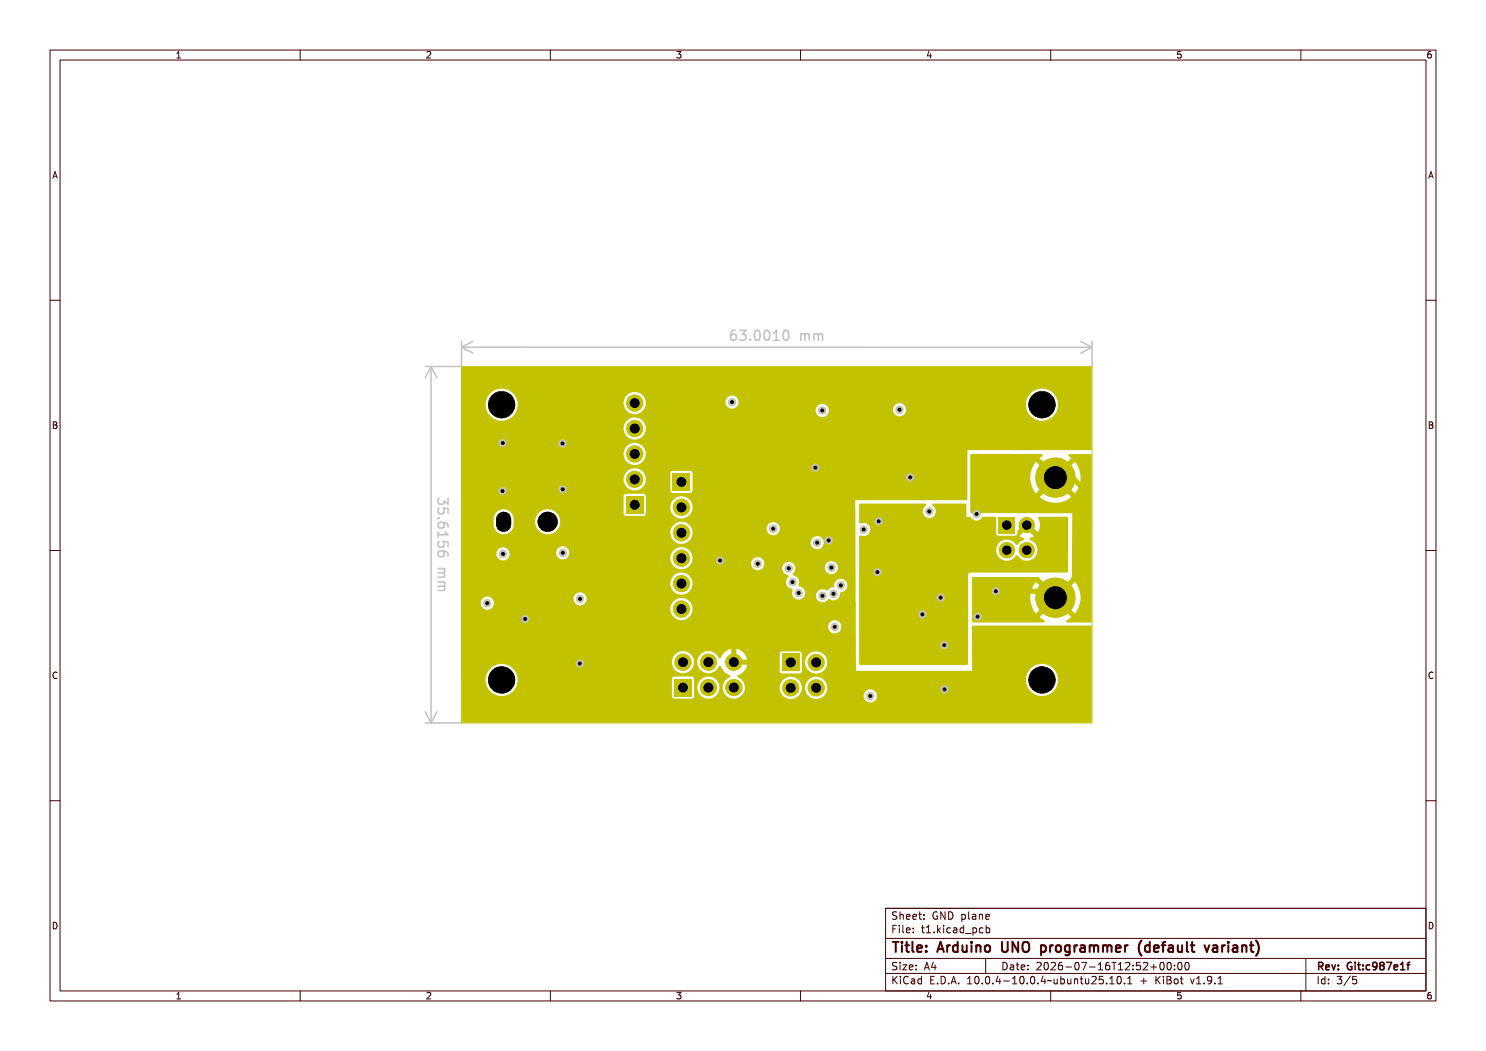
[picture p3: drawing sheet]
<svg xmlns="http://www.w3.org/2000/svg" width="297mm" height="210mm" viewBox="0 0 297 210" stroke-linecap="round" stroke-linejoin="round" font-family="sans-serif">
<defs><g id="words">
<g font-size="2.7" fill="#fff">
<text x="147.2" y="68.1">63.0010 mm</text>
<text x="87.5" y="100.8" transform="rotate(90 87.5 100.8)">35.6156 mm</text>
<text x="178" y="190.3">Title: Arduino UNO programmer (default variant)</text>
</g>
<g font-size="2" fill="#fff">
<text x="178" y="183.8">Sheet: GND plane</text>
<text x="178" y="186.5">File: t1.kicad_pcb</text>
<text x="178" y="193.9">Size: A4</text>
<text x="178" y="196.7">KiCad E.D.A. 10.0.4-10.0.4~ubuntu25.10.1 + KiBot v1.9.1</text>
<text x="200" y="193.9">Date: 2026-07-16T12:52+00:00</text>
<text x="263" y="196.7">Id: 3/5</text>
<text x="263" y="193.9">Rev: Git:c987e1f</text>
</g>
<g font-size="1.7" fill="#fff">
<text x="35" y="11.6">1</text>
<text x="85" y="11.6">2</text>
<text x="135" y="11.6">3</text>
<text x="185" y="11.6">4</text>
<text x="235" y="11.6">5</text>
<text x="285" y="11.6">6</text>
<text x="10.5" y="35.6">A</text>
<text x="285.5" y="35.6">A</text>
<text x="10.5" y="85.6">B</text>
<text x="285.5" y="85.6">B</text>
<text x="10.5" y="135.6">C</text>
<text x="285.5" y="135.6">C</text>
<text x="10.5" y="185.6">D</text>
<text x="285.5" y="185.6">D</text>
<text x="35" y="199.7">1</text>
<text x="85" y="199.7">2</text>
<text x="135" y="199.7">3</text>
<text x="185" y="199.7">4</text>
<text x="235" y="199.7">5</text>
<text x="285" y="199.7">6</text>
</g>
</g></defs>
<g fill="#c2c200">
<circle cx="208.3" cy="135.9" r="2.7"/>
<circle cx="100.3" cy="135.9" r="2.7"/>
<circle cx="100.3" cy="80.9" r="2.7"/>
<circle cx="208.3" cy="80.9" r="2.7"/>
</g>
<path d="M100.7 103.8v1" fill="none" stroke="#c2c200" stroke-width="3"/>
<g fill="#c2c200">
<circle cx="109.5" cy="104.3" r="2"/>
<circle cx="126.9" cy="95.8" r="1.7"/>
<circle cx="126.9" cy="90.7" r="1.7"/>
<circle cx="126.9" cy="85.6" r="1.7"/>
<circle cx="126.9" cy="80.5" r="1.7"/>
<circle cx="163.1" cy="132.4" r="1.7"/>
<circle cx="158" cy="137.4" r="1.7"/>
<circle cx="163.1" cy="137.4" r="1.7"/>
<circle cx="136.5" cy="132.3" r="1.7"/>
<circle cx="141.6" cy="137.4" r="1.7"/>
<circle cx="141.6" cy="132.3" r="1.7"/>
<circle cx="146.7" cy="137.4" r="1.7"/>
<circle cx="146.7" cy="132.3" r="1.7"/>
<circle cx="136.2" cy="101.4" r="1.7"/>
<circle cx="136.2" cy="106.5" r="1.7"/>
<circle cx="136.2" cy="111.5" r="1.7"/>
<circle cx="136.2" cy="116.6" r="1.7"/>
<circle cx="136.2" cy="121.7" r="1.7"/>
<circle cx="201.2" cy="109.9" r="1.6"/>
<circle cx="205.2" cy="109.9" r="1.6"/>
<circle cx="205.2" cy="104.9" r="1.6"/>
<circle cx="210.9" cy="95.4" r="4"/>
<circle cx="210.9" cy="119.4" r="4"/>
<circle cx="173.9" cy="139.1" r=".8"/>
<circle cx="163.3" cy="108.4" r=".8"/>
<circle cx="146.3" cy="80.3" r=".8"/>
<circle cx="172.6" cy="105.8" r=".8"/>
<circle cx="115.9" cy="119.7" r=".8"/>
<circle cx="112.5" cy="110.5" r=".8"/>
<circle cx="97.4" cy="120.5" r=".8"/>
<circle cx="100.5" cy="110.7" r=".8"/>
<circle cx="163" cy="93.5" r=".8"/>
<circle cx="100.5" cy="88.5" r=".8"/>
<circle cx="112.5" cy="97.8" r=".8"/>
<circle cx="188.8" cy="137.7" r=".8"/>
<circle cx="165.6" cy="108" r=".8"/>
<circle cx="181.9" cy="95.4" r=".8"/>
<circle cx="105" cy="123.7" r=".8"/>
<circle cx="115.9" cy="132.6" r=".8"/>
<circle cx="112.4" cy="88.6" r=".8"/>
<circle cx="143.9" cy="112" r=".8"/>
<circle cx="100.4" cy="98.1" r=".8"/>
<circle cx="179.8" cy="81.9" r=".8"/>
<circle cx="164.3" cy="82" r=".8"/>
<circle cx="175.6" cy="104.2" r=".8"/>
<circle cx="188" cy="119.4" r=".8"/>
<circle cx="175.4" cy="114.3" r=".8"/>
<circle cx="188.7" cy="128.9" r=".8"/>
<circle cx="184.4" cy="122.8" r=".8"/>
<circle cx="185.7" cy="102.2" r=".8"/>
<circle cx="195.2" cy="102.7" r=".8"/>
<circle cx="199" cy="118.1" r=".8"/>
<circle cx="195.4" cy="123.2" r=".8"/>
<circle cx="164.4" cy="119.1" r=".8"/>
<circle cx="166.8" cy="125.3" r=".8"/>
<circle cx="166.6" cy="118.6" r=".8"/>
<circle cx="168.1" cy="117" r=".8"/>
<circle cx="151.4" cy="112.6" r=".8"/>
<circle cx="154.5" cy="105.6" r=".8"/>
<circle cx="157.6" cy="113.6" r=".8"/>
<circle cx="158.4" cy="116.3" r=".8"/>
<circle cx="159.6" cy="118.5" r=".8"/>
<circle cx="166.2" cy="113.4" r=".8"/>
</g>
<g fill="#c2c200">
<path d="M125.2 99.2h3.4v3.4h-3.4z" fill-rule="evenodd"/>
<path d="M156.3 130.7h3.4v3.4h-3.4z" fill-rule="evenodd"/>
<path d="M134.8 135.7h3.4v3.4h-3.4z" fill-rule="evenodd"/>
<path d="M134.5 94.6h3.4v3.4h-3.4z" fill-rule="evenodd"/>
<path d="M199.6 103.3h3.2v3.2h-3.2z" fill-rule="evenodd"/>
</g>
<path d="M175.4 114.3h7.5l5.8 5.8v8.8M175.6 104.2v8.6l1.6 1.5M195.2 102.7l2.4-2.4h8.5l4.8-4.9h3.4l2.3 2.3v16.1l-5.7 5.6-1.2-1.3h-10.7v1.5l-3.6 3.6M205.2 104.9l3.2 3.2v3.7l-1.9 2h-12.8l-5.6 5.6h-.4l-3.3 3.4" fill="none" stroke="#c2c200" stroke-width="1"/>
<g fill="#c2c200">
<path d="M171.8 100.7l13.1-.1 .2 .3a1.34 1.34 0 0 0-.3 2.2 1.34 1.34 0 0 0 2.2-.5 1.66 1.66 0 0 0-.6-1.6l-.1-.2 .3-.2h6.4l.1 .3v2.4h.8a1.51 1.51 0 0 0 2.6 0l2.5 .1 .1 3.2 .3 .4h3.6a.69 .69 0 0 0 .3-.8l.9-.9 .6 .5v.3l-1 1 .7 .3a.26 .26 0 0 1 .2 .3 .26 .26 0 0 1-.2 .2l-.6 .4-.5 .6h-.3a2.13 2.13 0 0 0-3.2-.7 2.13 2.13 0 0 0-.1 3.3 2.13 2.13 0 0 0 3.3-.5h.2a2.15 2.15 0 0 0 3.6 .2 2.15 2.15 0 0 0-1.1-3.4v-.3l.9-.4-1.1-1.1 .5-.6h.3l1 1a3 3 0 0 0 .1-3l.2-.1 5.7 .1v10.8l-.2 .2h-19.7v18.2l-.2 .3-21.5-.1-.1-25.6a.31 .31 0 0 1 .2-.2 .31 .31 0 0 1 .3 .1 1.32 1.32 0 0 0 1.7-1.4 1.32 1.32 0 0 0-1.9-1.1l-.3-.2z" fill-rule="evenodd"/>
<path d="M92.4 73.4l125.5-.1 .3 .3-.1 16.3h-24.8v9.8l-.2 .2-22.2 .1 .2 34h23.2v-8.7l.2-.3h23.5l.2 .3-.1 19-125.6 .1-.1-.3-.1-8.5h4.8v.5a3.2 3.2 0 0 0 3.4 3 3.2 3.2 0 0 0 3-3.5h30.8v3.5l.1 .4 .4 .1h3.6l.3-.5v-1.9h.7v.4a2.22 2.22 0 0 0 3.3 1.7 2.22 2.22 0 0 0 0-3.8 2.22 2.22 0 0 0-3.3 1.7h-.7v-1.7l-.4-.3h-3.5l-.4 .1-.1 .3h-30.8a3.2 3.2 0 0 0-3.2-2.9 3.2 3.2 0 0 0-3.2 2.9h-4.8v-3.5h42v.4a2.22 2.22 0 0 0 2.4 2 2.22 2.22 0 0 0 2-2.4h.7v.4a2.23 2.23 0 0 0 1.9 2 2.23 2.23 0 0 0 2.4-1.4h.4a3.2 3.2 0 0 0 1.8 1.9v.3a2.22 2.22 0 0 0-.5 3.9 2.22 2.22 0 0 0 3.5-1.9h6.9v.3a2.22 2.22 0 0 0 2.4 2.1 2.22 2.22 0 0 0 2.1-2.4h.6v.3a2.21 2.21 0 0 0 1.5 1.9 2.21 2.21 0 0 0 2.4-.6h7.8v.3a1.32 1.32 0 0 0 2 1 1.32 1.32 0 0 0 0-2.2 1.32 1.32 0 0 0-2 .9h-7.8a2.21 2.21 0 0 0-.4-3.3h40.7v.5a3.2 3.2 0 0 0 4.8 2.5 3.2 3.2 0 0 0 0-5.5 3.2 3.2 0 0 0-4.8 2.5h-40.8a2.21 2.21 0 0 0-3.4 1.7h-.6l-.1-.4a2.22 2.22 0 0 0-2.3-1.7 2.22 2.22 0 0 0-2.1 2.1l-6.9-.1a3.1 3.1 0 0 0-1.5-2l.1-.3a2.76 2.76 0 0 0 1.8-2.1h-1.4l-.2-.1v-.8l1.6-.1-.5-1.2h7v3.5l.2 .3 .3 .2h3.5l.3-.2 .2-.3v-1.9h.6a2.23 2.23 0 0 0 3.1 2.3 2.23 2.23 0 0 0 .6-3.8 2.23 2.23 0 0 0-3.7 1.3v.2h-.6l-.1-1.7-.4-.3h-3.5l-.3 .1-.2 .3h-7l-.7-.6-.9-.4-.1 1.6-.8 .1-.1-.2v-1.5a3.1 3.1 0 0 0-2.2 2l-.3-.1a2.24 2.24 0 0 0-2.4-1.4 2.24 2.24 0 0 0-1.9 2h-.7v-.3a2.22 2.22 0 0 0-2.4-1.7 2.22 2.22 0 0 0-2 2h-42v-7h73.2v.3a1.32 1.32 0 0 0 2 1 1.32 1.32 0 0 0 0-2.3 1.32 1.32 0 0 0-2 1h-73.2v-4.7h3.8v.3a1.31 1.31 0 0 0 2.1 .8h35.8v.4a2.22 2.22 0 0 0 3.4 1.7 2.22 2.22 0 0 0 0-3.8 2.22 2.22 0 0 0-3.4 1.7h-35.8l.2-.1a1.33 1.33 0 0 0-.2-1.9h16.4v.3a1.32 1.32 0 0 0 2 1 1.32 1.32 0 0 0 0-2.3 1.32 1.32 0 0 0-2 1h-16.4l-.2-.1a1.32 1.32 0 0 0-1.9 1h-3.8v-4h41.7a2.22 2.22 0 0 0 3 2.3 2.22 2.22 0 0 0 .6-3.8 2.22 2.22 0 0 0-3.6 1.2v.3h-41.7v-5.9h6.9v.3a1.31 1.31 0 0 0 1.6 1.2 1.31 1.31 0 0 0 1-1.7h9.4v.3a1.31 1.31 0 0 0 .9 1.1 1.31 1.31 0 0 0 1.3-.3h20.6v.3a2.21 2.21 0 0 0 1.8 2 2.21 2.21 0 0 0 2.4-1.2h11.9v.3a1.31 1.31 0 0 0 1 1.1 1.31 1.31 0 0 0 1.4-.5h3.8v.3a1.59 1.59 0 0 0 1.3 1.3v.3a1.35 1.35 0 0 0-.5 1.4 1.35 1.35 0 0 0 1.2 .9l.1 .3a1.32 1.32 0 0 0 .7 1.8 1.32 1.32 0 0 0 1.8-.8h2.2v.3a1.39 1.39 0 0 0 1.1 1.2 1.39 1.39 0 0 0 1.5-.7 1.4 1.4 0 0 0 1.5 .1 1.4 1.4 0 0 0 .7-1.3l.1-.2a1.34 1.34 0 0 0 1.4-1.3 1.34 1.34 0 0 0-1.4-1.3 1.34 1.34 0 0 0-1.3 1.5l-.7 .3-.7 .5a1.42 1.42 0 0 0-2.2 .9h-2.2a1.58 1.58 0 0 0-1.3-1.8v-.2a1.5 1.5 0 0 0-1.2-2v-.3a1.32 1.32 0 0 0 .5-1.3h6v.2a1.32 1.32 0 0 0 2 1 1.32 1.32 0 0 0 0-2.2 1.32 1.32 0 0 0-2 1h-6a1.31 1.31 0 0 0-1.4-1 1.31 1.31 0 0 0-1.2 1.1h-3.8l.1-.1a1.32 1.32 0 0 0-.8-1.9 1.32 1.32 0 0 0-1.7 1.1h-11.9v-.1a2.22 2.22 0 0 0-1.5-3 2.22 2.22 0 0 0-2.7 2l-20.5-.1a1.32 1.32 0 0 0-.5-2 1.32 1.32 0 0 0-1.8 1h-9.4a1.32 1.32 0 0 0-1.4-.9 1.32 1.32 0 0 0-1.2 1.1h-6.9v-6.9h6.4v1.4a2.06 2.06 0 0 0 2.5 1.7 2.06 2.06 0 0 0 1.5-2.6h4.3v.4a2.5 2.5 0 0 0 3.9 1.8h23.1v.3a2.21 2.21 0 0 0 3.4 1.7h24.6v.3a1.32 1.32 0 0 0 2 1 1.32 1.32 0 0 0 0-2.3 1.32 1.32 0 0 0-2 1h-24.6l.2-.2a2.2 2.2 0 0 0 .6-2.6h15v.3a1.32 1.32 0 0 0 2 1 1.32 1.32 0 0 0 0-2.3 1.32 1.32 0 0 0-2 1h-15l-.1-.2a2.22 2.22 0 0 0-2.4-1 2.22 2.22 0 0 0-1.7 2h-23.1l.2-.1a2.51 2.51 0 0 0-.5-4.2 2.51 2.51 0 0 0-3.6 2.1h-4.3v-.5a2.01 2.01 0 0 0-2-1.8 2.01 2.01 0 0 0-2 1.8h-6.4v-4.5h32.4v3.5l.1 .3 .3 .2 3.7-.1 .3-.4v-1.4h4.9v.4a2.22 2.22 0 0 0 3.4 1.7 2.22 2.22 0 0 0 0-3.8 2.22 2.22 0 0 0-3.4 1.7h-4.9v-2.1l-.2-.3-.3-.1h-3.5l-.3 .1-.1 .3h-32.4v-3.5h32.4a2.21 2.21 0 0 0 2.7 2.3 2.21 2.21 0 0 0 1.3-3.4h5.3v3.5l.1 .4 .3 .1h3.5l.5-.3v-3.7l-.3-.4h-3.7l-.3 .1-.1 .3h-5.3l-.2-.2a2.22 2.22 0 0 0-2.3-.6 2.22 2.22 0 0 0-1.5 1.9h-32.4v-5.1h32.4v.4a2.22 2.22 0 0 0 3.3 1.7 2.22 2.22 0 0 0 0-3.8 2.22 2.22 0 0 0-3.3 1.7h-32.4v-5h32.4v.3a2.22 2.22 0 0 0 3.3 1.7 2.22 2.22 0 0 0 0-3.8 2.22 2.22 0 0 0-3.3 1.8h-32.4v-4.9h4.8v.5a3.2 3.2 0 0 0 3.5 3 3.2 3.2 0 0 0 2.8-3.7h21.3v.3a2.21 2.21 0 0 0 1.5 2 2.21 2.21 0 0 0 2.4-.8h34.4v.3a1.31 1.31 0 0 0 1.5 1.1 1.31 1.31 0 0 0 1.1-1.6h12.9v.3a1.32 1.32 0 0 0 2.1 .9 1.32 1.32 0 0 0-.4-2.3h24.9v.5a3.2 3.2 0 0 0 .7 1.8 3.2 3.2 0 0 0 5.1-.2 3.2 3.2 0 0 0-1.6-4.9 3.2 3.2 0 0 0-4.2 2.8h-24.9a1.32 1.32 0 0 0-1.7 1.1h-12.9v-.1a1.31 1.31 0 0 0-1.4-.9 1.31 1.31 0 0 0-1.2 1.2h-34.4l.4-.8v-.9h16a1.32 1.32 0 0 0 1.8 1.5 1.32 1.32 0 0 0 .4-2.3 1.32 1.32 0 0 0-2.2 .7v.1h-16a2.21 2.21 0 0 0-2.2-1.9 2.21 2.21 0 0 0-2.1 2.1h-21.3v-.3a3.2 3.2 0 0 0-3.4-2.4 3.2 3.2 0 0 0-2.9 2.9h-4.8z" fill-rule="evenodd"/>
<path d="M194.3 115.4l.2-.1h13l2.2 2.2-.7 .7-1.9-1.9a5 5 0 0 0 0 6.3l1.9-1.9 .7 .7-1.9 1.9 1 .7v.3l-.2 .1-14.2-.1-.1-.2z" fill-rule="evenodd"/>
<path d="M194 90.8l.2-.1h14l.2 .3-.6 .5 1.9 2-.7 .7-1.9-1.9a5 5 0 0 0 0 6.3l1.9-1.9 .7 .7-1.9 1.9a5 5 0 0 0 6.3 0l-1.9-1.9 .7-.7 1.9 1.9a5 5 0 0 0 0-6.3l-1.9 1.9-.7-.7 1.9-2-.6-.4 .2-.4h4.3l.2 .2v33.4l-.2 .1-4.8-.1-.1-.3 1-.7-1.9-1.9 .7-.7 1.9 1.9a5 5 0 0 0 0-6.3l-1.9 1.9-.7-.7 2-2.2 .1-12.7-20.3-.1-.1-.2z" fill-rule="evenodd"/>
</g>
<g fill="#000">
<circle cx="100.3" cy="80.9" r="2.7"/>
<circle cx="100.4" cy="98.1" r=".4"/>
<circle cx="100.5" cy="88.5" r=".4"/>
<circle cx="112.4" cy="88.6" r=".4"/>
<circle cx="112.5" cy="97.8" r=".4"/>
<circle cx="126.9" cy="90.7" r="1"/>
<circle cx="126.9" cy="80.5" r="1"/>
<circle cx="126.9" cy="95.8" r="1"/>
<circle cx="126.9" cy="85.6" r="1"/>
<circle cx="136.2" cy="96.3" r="1"/>
<circle cx="146.3" cy="80.3" r=".4"/>
<circle cx="163" cy="93.5" r=".4"/>
<circle cx="164.3" cy="82" r=".4"/>
<circle cx="179.8" cy="81.9" r=".4"/>
<circle cx="181.9" cy="95.4" r=".4"/>
<circle cx="208.3" cy="80.9" r="2.7"/>
<circle cx="210.9" cy="95.4" r="2.3"/>
<circle cx="100.5" cy="110.7" r=".4"/>
<circle cx="109.5" cy="104.3" r="2"/>
<circle cx="112.5" cy="110.5" r=".4"/>
<circle cx="115.9" cy="119.7" r=".4"/>
<circle cx="126.9" cy="100.9" r="1"/>
<circle cx="136.2" cy="111.5" r="1"/>
<circle cx="136.2" cy="101.4" r="1"/>
<circle cx="136.2" cy="116.6" r="1"/>
<circle cx="136.2" cy="106.5" r="1"/>
<circle cx="143.9" cy="112" r=".4"/>
<circle cx="151.4" cy="112.6" r=".4"/>
<circle cx="154.5" cy="105.6" r=".4"/>
<circle cx="157.6" cy="113.6" r=".4"/>
<circle cx="158.4" cy="116.3" r=".4"/>
<circle cx="159.6" cy="118.5" r=".4"/>
<circle cx="163.3" cy="108.4" r=".4"/>
<circle cx="164.4" cy="119.1" r=".4"/>
<circle cx="165.6" cy="108" r=".4"/>
<circle cx="166.2" cy="113.4" r=".4"/>
<circle cx="166.6" cy="118.6" r=".4"/>
<circle cx="168.1" cy="117" r=".4"/>
<circle cx="172.6" cy="105.8" r=".4"/>
<circle cx="175.4" cy="114.3" r=".4"/>
<circle cx="175.6" cy="104.2" r=".4"/>
<circle cx="185.7" cy="102.2" r=".4"/>
<circle cx="188" cy="119.4" r=".4"/>
<circle cx="195.2" cy="102.7" r=".4"/>
<circle cx="199" cy="118.1" r=".4"/>
<circle cx="201.2" cy="104.9" r=".95"/>
<circle cx="201.2" cy="109.9" r=".95"/>
<circle cx="205.2" cy="104.9" r=".95"/>
<circle cx="205.2" cy="109.9" r=".95"/>
<circle cx="210.9" cy="119.4" r="2.3"/>
<circle cx="97.4" cy="120.5" r=".4"/>
<circle cx="100.3" cy="135.9" r="2.7"/>
<circle cx="105" cy="123.7" r=".4"/>
<circle cx="115.9" cy="132.6" r=".4"/>
<circle cx="136.2" cy="121.7" r="1"/>
<circle cx="136.5" cy="137.4" r="1"/>
<circle cx="136.5" cy="132.3" r="1"/>
<circle cx="141.6" cy="137.4" r="1"/>
<circle cx="141.6" cy="132.3" r="1"/>
<circle cx="146.7" cy="137.4" r="1"/>
<circle cx="146.7" cy="132.3" r="1"/>
<circle cx="158" cy="132.4" r="1"/>
<circle cx="158" cy="137.4" r="1"/>
<circle cx="163.1" cy="132.4" r="1"/>
<circle cx="163.1" cy="137.4" r="1"/>
<circle cx="166.8" cy="125.3" r=".4"/>
<circle cx="173.9" cy="139.1" r=".4"/>
<circle cx="184.4" cy="122.8" r=".4"/>
<circle cx="188.7" cy="128.9" r=".4"/>
<circle cx="188.8" cy="137.7" r=".4"/>
<circle cx="195.4" cy="123.2" r=".4"/>
<circle cx="208.3" cy="135.9" r="2.7"/>
</g>
<path d="M100.7 103.8v1" fill="none" stroke="#000" stroke-width="3"/>
<g fill="#c2c200">
<circle cx="208.3" cy="135.9" r="2.7"/>
<circle cx="100.3" cy="135.9" r="2.7"/>
<circle cx="100.3" cy="80.9" r="2.7"/>
<circle cx="208.3" cy="80.9" r="2.7"/>
</g>
<path d="M100.7 103.8v1" fill="none" stroke="#c2c200" stroke-width="3"/>
<g fill="#c2c200">
<circle cx="109.5" cy="104.3" r="2"/>
<circle cx="126.9" cy="95.8" r="1.7"/>
<circle cx="126.9" cy="90.7" r="1.7"/>
<circle cx="126.9" cy="85.6" r="1.7"/>
<circle cx="126.9" cy="80.5" r="1.7"/>
<circle cx="163.1" cy="132.4" r="1.7"/>
<circle cx="158" cy="137.4" r="1.7"/>
<circle cx="163.1" cy="137.4" r="1.7"/>
<circle cx="136.5" cy="132.3" r="1.7"/>
<circle cx="141.6" cy="137.4" r="1.7"/>
<circle cx="141.6" cy="132.3" r="1.7"/>
<circle cx="146.7" cy="137.4" r="1.7"/>
<circle cx="146.7" cy="132.3" r="1.7"/>
<circle cx="136.2" cy="101.4" r="1.7"/>
<circle cx="136.2" cy="106.5" r="1.7"/>
<circle cx="136.2" cy="111.5" r="1.7"/>
<circle cx="136.2" cy="116.6" r="1.7"/>
<circle cx="136.2" cy="121.7" r="1.7"/>
<circle cx="201.2" cy="109.9" r="1.6"/>
<circle cx="205.2" cy="109.9" r="1.6"/>
<circle cx="205.2" cy="104.9" r="1.6"/>
<circle cx="210.9" cy="95.4" r="4"/>
<circle cx="210.9" cy="119.4" r="4"/>
</g>
<g fill="#c2c200">
<path d="M125.2 99.2h3.4v3.4h-3.4z" fill-rule="evenodd"/>
<path d="M156.3 130.7h3.4v3.4h-3.4z" fill-rule="evenodd"/>
<path d="M134.8 135.7h3.4v3.4h-3.4z" fill-rule="evenodd"/>
<path d="M134.5 94.6h3.4v3.4h-3.4z" fill-rule="evenodd"/>
<path d="M199.6 103.3h3.2v3.2h-3.2z" fill-rule="evenodd"/>
</g>
<g fill="#000">
<circle cx="100.3" cy="80.9" r="2.7"/>
<circle cx="126.9" cy="90.7" r="1"/>
<circle cx="126.9" cy="80.5" r="1"/>
<circle cx="126.9" cy="95.8" r="1"/>
<circle cx="126.9" cy="85.6" r="1"/>
<circle cx="136.2" cy="96.3" r="1"/>
<circle cx="208.3" cy="80.9" r="2.7"/>
<circle cx="210.9" cy="95.4" r="2.3"/>
<circle cx="109.5" cy="104.3" r="2"/>
<circle cx="126.9" cy="100.9" r="1"/>
<circle cx="136.2" cy="111.5" r="1"/>
<circle cx="136.2" cy="101.4" r="1"/>
<circle cx="136.2" cy="116.6" r="1"/>
<circle cx="136.2" cy="106.5" r="1"/>
<circle cx="201.2" cy="104.9" r=".95"/>
<circle cx="201.2" cy="109.9" r=".95"/>
<circle cx="205.2" cy="104.9" r=".95"/>
<circle cx="205.2" cy="109.9" r=".95"/>
<circle cx="210.9" cy="119.4" r="2.3"/>
<circle cx="100.3" cy="135.9" r="2.7"/>
<circle cx="136.2" cy="121.7" r="1"/>
<circle cx="136.5" cy="137.4" r="1"/>
<circle cx="136.5" cy="132.3" r="1"/>
<circle cx="141.6" cy="137.4" r="1"/>
<circle cx="141.6" cy="132.3" r="1"/>
<circle cx="146.7" cy="137.4" r="1"/>
<circle cx="146.7" cy="132.3" r="1"/>
<circle cx="158" cy="132.4" r="1"/>
<circle cx="158" cy="137.4" r="1"/>
<circle cx="163.1" cy="132.4" r="1"/>
<circle cx="163.1" cy="137.4" r="1"/>
<circle cx="208.3" cy="135.9" r="2.7"/>
</g>
<path d="M100.7 103.8v1" fill="none" stroke="#000" stroke-width="3"/>
<g fill="#c2c2c2">
<circle cx="173.9" cy="139.1" r=".8"/>
<circle cx="163.3" cy="108.4" r=".8"/>
<circle cx="146.3" cy="80.3" r=".8"/>
<circle cx="172.6" cy="105.8" r=".8"/>
<circle cx="115.9" cy="119.7" r=".8"/>
<circle cx="112.5" cy="110.5" r=".8"/>
<circle cx="97.4" cy="120.5" r=".8"/>
<circle cx="100.5" cy="110.7" r=".8"/>
<circle cx="163" cy="93.5" r=".8"/>
<circle cx="100.5" cy="88.5" r=".8"/>
<circle cx="112.5" cy="97.8" r=".8"/>
<circle cx="188.8" cy="137.7" r=".8"/>
<circle cx="165.6" cy="108" r=".8"/>
<circle cx="181.9" cy="95.4" r=".8"/>
<circle cx="105" cy="123.7" r=".8"/>
<circle cx="115.9" cy="132.6" r=".8"/>
<circle cx="112.4" cy="88.6" r=".8"/>
<circle cx="143.9" cy="112" r=".8"/>
<circle cx="100.4" cy="98.1" r=".8"/>
<circle cx="179.8" cy="81.9" r=".8"/>
<circle cx="164.3" cy="82" r=".8"/>
<circle cx="175.6" cy="104.2" r=".8"/>
<circle cx="188" cy="119.4" r=".8"/>
<circle cx="175.4" cy="114.3" r=".8"/>
<circle cx="188.7" cy="128.9" r=".8"/>
<circle cx="184.4" cy="122.8" r=".8"/>
<circle cx="185.7" cy="102.2" r=".8"/>
<circle cx="195.2" cy="102.7" r=".8"/>
<circle cx="199" cy="118.1" r=".8"/>
<circle cx="195.4" cy="123.2" r=".8"/>
<circle cx="164.4" cy="119.1" r=".8"/>
<circle cx="166.8" cy="125.3" r=".8"/>
<circle cx="166.6" cy="118.6" r=".8"/>
<circle cx="168.1" cy="117" r=".8"/>
<circle cx="151.4" cy="112.6" r=".8"/>
<circle cx="154.5" cy="105.6" r=".8"/>
<circle cx="157.6" cy="113.6" r=".8"/>
<circle cx="158.4" cy="116.3" r=".8"/>
<circle cx="159.6" cy="118.5" r=".8"/>
<circle cx="166.2" cy="113.4" r=".8"/>
</g>
<g fill="#000">
<circle cx="100.4" cy="98.1" r=".4"/>
<circle cx="100.5" cy="88.5" r=".4"/>
<circle cx="112.4" cy="88.6" r=".4"/>
<circle cx="112.5" cy="97.8" r=".4"/>
<circle cx="146.3" cy="80.3" r=".4"/>
<circle cx="163" cy="93.5" r=".4"/>
<circle cx="164.3" cy="82" r=".4"/>
<circle cx="179.8" cy="81.9" r=".4"/>
<circle cx="181.9" cy="95.4" r=".4"/>
<circle cx="100.5" cy="110.7" r=".4"/>
<circle cx="112.5" cy="110.5" r=".4"/>
<circle cx="115.9" cy="119.7" r=".4"/>
<circle cx="143.9" cy="112" r=".4"/>
<circle cx="151.4" cy="112.6" r=".4"/>
<circle cx="154.5" cy="105.6" r=".4"/>
<circle cx="157.6" cy="113.6" r=".4"/>
<circle cx="158.4" cy="116.3" r=".4"/>
<circle cx="159.6" cy="118.5" r=".4"/>
<circle cx="163.3" cy="108.4" r=".4"/>
<circle cx="164.4" cy="119.1" r=".4"/>
<circle cx="165.6" cy="108" r=".4"/>
<circle cx="166.2" cy="113.4" r=".4"/>
<circle cx="166.6" cy="118.6" r=".4"/>
<circle cx="168.1" cy="117" r=".4"/>
<circle cx="172.6" cy="105.8" r=".4"/>
<circle cx="175.4" cy="114.3" r=".4"/>
<circle cx="175.6" cy="104.2" r=".4"/>
<circle cx="185.7" cy="102.2" r=".4"/>
<circle cx="188" cy="119.4" r=".4"/>
<circle cx="195.2" cy="102.7" r=".4"/>
<circle cx="199" cy="118.1" r=".4"/>
<circle cx="97.4" cy="120.5" r=".4"/>
<circle cx="105" cy="123.7" r=".4"/>
<circle cx="115.9" cy="132.6" r=".4"/>
<circle cx="166.8" cy="125.3" r=".4"/>
<circle cx="173.9" cy="139.1" r=".4"/>
<circle cx="184.4" cy="122.8" r=".4"/>
<circle cx="188.7" cy="128.9" r=".4"/>
<circle cx="188.8" cy="137.7" r=".4"/>
<circle cx="195.4" cy="123.2" r=".4"/>
</g>
<g fill="none" stroke="#c2c2c2" stroke-width=".3">
<path d="M86.2 73.2v71.3M86.2 73.2l1.1 2.3M86.2 73.2l-1.2 2.3M92.3 68.2v5h-7.3M92.3 69.4h126M92.3 69.4l2.2 1.1M94.5 68.2l-2.2 1.2M147 66a.79 .79 0 0 0-1 .9v.7l.2 .3 .6 .1 .3-.2 .1-.7-.2-.2-.6-.1-.4 .3M147.8 66h1.3l-.7 .8a.54 .54 0 0 1 .7 .3v.5l-.2 .3-.8 .1-.3-.2M149.9 67.8v.2M151 66.2l.5-.2a1.25 1.25 0 0 1 0 2h-.2a1.21 1.21 0 0 1-.3-1.8zM152.9 66.2a.48 .48 0 0 1 .5-.2 .48 .48 0 0 1 .3 .4 1.03 1.03 0 0 1-.5 1.6 1.22 1.22 0 0 1-.3-1.8z"/>
<path d="M154.6 68h1.1M154.6 66.6l.6-.6v2M156.7 66.2l.5-.2a1.25 1.25 0 0 1 0 2h-.2a1.22 1.22 0 0 1-.3-1.8zM160 66.7v1.3M160 66.9a.5 .5 0 0 1 .9 .1M160.9 67l.3-.3 .4 .1 .1 1.2M160.9 67v1M162.7 66.9a.5 .5 0 0 1 .8 .1M162.7 66.7v1.3M163.5 67l.3-.3 .5 .1 .1 1.2M163.5 67v1M216 68.2l2.3 1.2"/>
<path d="M218.3 68.2v5.1M218.3 69.4l-2.3 1.2M87.7 99.5l-.1 .3v.8l.3 .2h.5a.54 .54 0 0 0 .4-.7l.8 .7v-1.3M87.6 106.3v1.1M87.6 103.5h.1M87.6 113.6h1.3M87.6 114.5h1M87.6 116.3h1.3M87.6 117.1h1M87.7 101.5l-.1 .3v.5l.1 .3 .7 .1 .3-.2 .1-.7-.2-.3 1 .1v1M87.7 108.2l-.1 .3v.4l.1 .3 .7 .1 .3-.2 .1-.6-.2-.3 1 .1v.9M88.4 104.4l.4 .4-.1 .5-.3 .2h-.5l-.3-.2v-.5l.1-.3a1.32 1.32 0 0 1 1.9 .4v.4"/>
<path d="M88.4 110.1l.4 .4v.3l-.4 .4h-.5l-.3-.2v-.5l.1-.3a1.32 1.32 0 0 1 1.9 .5v.3M88.6 114.5l.3 .3-.1 .4-1.2 .1M88.6 117.1l.3 .3-.1 .5-1.2 .1M88.7 113.6a.5 .5 0 0 1-.1 .9M88.7 116.3a.5 .5 0 0 1-.1 .8M89 106.3l.6 .5h-2M85 144.5h7.3M85 142.2l1.2 2.3M87.3 142.2l-1.1 2.3"/>
</g>
<path d="M92.3 73.3h126v71.2h-126z" fill="none" stroke="#c2c200" stroke-width=".2"/>
<g fill="none" stroke="#480000" stroke-width=".2">
<path d="M10 10h277v190h-277zM12 12h273v186h-273zM35.3 11.6h.8M35.3 10.7l.4-.4v1.3M60 10v2M85.3 10.4l.5-.1 .3 .4-.8 .9h.8M110 10v2M135.3 10.3h.8l-.4 .5 .3 .1v.6l-.2 .1-.5-.1M160 10v2M185.7 10.2l-.4 1h.9M186 10.7v.9M210 10v2"/>
<path d="M236 10.3h-.6l-.1 .6 .2-.1 .5 .1 .1 .1-.1 .5-.2 .1-.5-.1M260 10v2M286 10.3l-.4 .1-.2 .2-.1 .7 .3 .3 .4-.1 .1-.5-.1-.1-.4-.1-.3 .2M10.6 35.6l.4-1.3 .4 1.3M10.7 35.2h.6M285.6 35.6l.4-1.3 .4 1.3M285.7 35.2h.6M10 60h2M285 60h2M10.7 84.3h.4l.2 .2-.2 .4 .2 .1 .1 .3-.2 .3h-.5zM10.7 84.9h.4M285.7 84.3h.4l.2 .2-.2 .4 .2 .1 .1 .3-.2 .3h-.5z"/>
<path d="M285.7 84.9h.4M10 110h2M285 110h2M11.4 134.4a.62 .62 0 0 0-.9 .5 .62 .62 0 0 0 .7 .7l.2-.1M286.4 134.4a.62 .62 0 0 0-.9 .5 .62 .62 0 0 0 .7 .7l.2-.1M10 160h2M285 160h2M10.7 184.3a.66 .66 0 0 1 .7 .6 .66 .66 0 0 1-.7 .7zM35.3 198.7l.4-.4v1.3M35.3 199.6h.8M60 198v2M85.3 198.4l.5-.1 .3 .4-.8 .9h.8"/>
<path d="M110 198v2M135.3 198.3h.8l-.4 .5 .3 .1v.6l-.2 .1-.5-.1M160 198v2M177 181.5h108v16.5h-108zM177 194.5h108M177 191.5h108M177 187.5h108M177 181.5h108M178.5 195.1v1.5M178.5 185.6h.5M178.7 195.7l.6 .9M179.2 184.9h-.7v1.5"/>
<path d="M179.2 192.4l-.5-.1-.2 .1v.5l.6 .3 .1 .3-.2 .3-.6-.1M179.2 182.3l-.5-.1-.2 .1v.5l.6 .3 .1 .3-.2 .3-.6-.1M179.3 195.1l-.8 .9M179.7 184.9v.1M179.7 185.4v1M179.9 182.2v1.5M179.9 192.3v.1M179.9 192.8v1M179.9 182.8l.2-.1 .4 .1v.9M180 195.1v.1M180 195.6v1M180.5 192.8h.7l-.7 1h.7"/>
<path d="M180.5 184.9v1.3l.2 .2M181.2 185.9l.7-.2-.1-.2-.4-.1-.2 .2v.7h.6M181.2 183.2l.7-.1-.1-.3-.4-.1-.2 .2v.7h.6M181.5 195.2a.71 .71 0 0 0-1 .5 .71 .71 0 0 0 .7 .9l.3-.1M181.7 193.3l.8-.1-.1-.3-.4-.1-.3 .2 .1 .7h.6M182.2 195.7h.5l.1 .9M182.5 183.2l.7-.1-.1-.3-.4-.1-.2 .2v.7h.6M182.5 186.3v.1M182.5 185.5v.1M182.8 196h-.5l-.2 .2 .2 .4 .5-.1M183.1 193.7v.1M183.1 192.9v.1"/>
<path d="M183.6 182.7h.6M183.8 182.2v1.3l.4 .2M184.2 195.7l-.5-.1-.2 .3 .1 .6h.6M184.2 195.1v1.5M184.2 185.4h.5M184.4 184.9v1.3l.3 .2M184.7 183.6v.1M184.7 182.8v.1M184.7 193.8l.5-1.5 .5 1.5M184.9 193.4h.7M185.2 186.4h.8M185.2 185.3l.4-.4v1.5"/>
<path d="M185.7 198.2l-.4 1h.9M186 198.7v.9M186 195.8h.5M186.5 192.2l-.3 1.1h.9M186.7 186.3v.1M186.7 195.1h-.7v1.5h.7M186.9 192.8v1M187.3 182.3a.7 .7 0 0 0-.8 .6 .7 .7 0 0 0 .8 .7l.1-.5h-.3M187.4 196.5v.1M187.4 184.9v1.5M187.5 185.8l.5 .6M188 185.4l-.6 .6"/>
<path d="M188.1 195.1a.76 .76 0 0 1 .9 .7 .76 .76 0 0 1-.9 .8zM188.6 184.9v.1M188.6 185.4v1M188.9 182.2v1.5l-.9-1.5v1.5M189.6 196.5v.1M189.6 182.2a.76 .76 0 0 1 .9 .7 .76 .76 0 0 1-.9 .8zM190 185.5l-.5-.1-.3 .3 .2 .6h.6M190.1 196.6l.5-1.5 .5 1.5M190.2 196.2h.8M190.6 185.5h.6v.9M191.2 185.7l-.5 .1-.2 .2 .2 .4 .5-.1M191.6 196.5v.1"/>
<path d="M192.2 182.8l.5-.1 .3 .3-.2 .6h-.6M192.2 182.7v1.5M192.6 185.5l-.4-.1-.3 .3 .1 .6h.6M192.6 184.9v1.5M193 186.5h1.1M193.4 196.6h.8M193.4 195.5l.4-.4v1.5M193.6 182.2v1.3l.2 .2M194.4 182.8h.6v.9M194.5 185.5l.4-.1 .3 .3-.2 .6h-.5M194.5 185.4v1.5M195 195.2l.2-.1a.8 .8 0 0 1 .5 .7 .8 .8 0 0 1-.5 .8l-.2-.1-.2-.5z"/>
<path d="M195 183.1h-.5l-.2 .2 .2 .4 .5-.1M195.7 182.7v1M195.7 182.8l.3-.1 .3 .1 .1 .9M196.3 196.5v.1M196.5 185.5l-.5-.1-.3 .3 .2 .6h.6M197 191.5v3M197 183.2l.7-.1v-.3l-.5-.1-.2 .2 .1 .7h.6M197.1 185.5l.4-.1 .3 .3-.1 .6h-.6M197.1 195.2l.2-.1a.8 .8 0 0 1 .5 .7 .8 .8 0 0 1-.5 .8l-.2-.1-.1-.5zM197.1 184.9v1.5M198.5 196.5v.1M199.5 195l-.4 1.1h.9"/>
<path d="M199.8 195.6v1M200.5 192.3a.76 .76 0 0 1 .8 .7 .76 .76 0 0 1-.8 .8zM200.6 196h1.1M202 192.9h.5l.1 .9M202.4 196.6h.8M202.4 195.5l.4-.4v1.5M202.6 193.2h-.5l-.2 .2 .2 .4 .5-.1M203.1 192.8h.6M203.3 192.3v1.3l.4 .2M204 195.2l.2-.1a.8 .8 0 0 1 .5 .7 .8 .8 0 0 1-.5 .8l-.2-.1-.2-.5zM204.1 193.3l.7-.1-.1-.3-.4-.1-.2 .2 .1 .7h.5M205.3 196.5v.1"/>
<path d="M205.5 193.7v.1M205.5 192.9v.1M206.1 195.2l.2-.1a.8 .8 0 0 1 .5 .7 .8 .8 0 0 1-.5 .8l-.2-.1-.1-.5zM207.2 192.4l.6-.1 .3 .4-.9 1.1h.9M207.5 196.5v.1M208.5 195l-.4 1.1h.9M208.8 195.6v1M208.9 192.4l.1-.1a.8 .8 0 0 1 .5 .7 .8 .8 0 0 1-.5 .8 1 1 0 0 1-.1-1.4zM210 198v2M210.1 192.4l.6-.1 .3 .4-1 1.1h1M210.1 195.9l-.7 .1M210.7 195.6v.9l.4 .1 .2-.1"/>
<path d="M211.3 195.6v1M212 195.7l.5-.1 .2 .3-.1 .6h-.6M212 195.1v1.5M212.2 192.3l-.4 .1a1.01 1.01 0 0 0 0 1.4l.5-.1 .1-.5-.3-.3h-.3l-.3 .3M213 193.2h1.2M213.4 195.6l.1 .9 .3 .1 .2-.1M214 195.6v1M214.7 195.7l.3-.1 .3 .1 .1 .9M214.7 195.6v1M215 192.4l.2-.1a.8 .8 0 0 1 .5 .7 .8 .8 0 0 1-.5 .8l-.2-.1-.2-.5zM215.9 195.6h.6M216.1 195.1v1.3l.4 .2"/>
<path d="M216.2 192.3h1l-.7 1.5M217 195.6v.9l.4 .1 .2-.1M217.6 195.6v1M217.7 193.2h1.2M218.2 195.2l.6-.1 .3 .4-.9 1.1h.9M219.5 193.8h.9M219.5 192.7l.5-.4v1.5M220.5 195.1h-.8v.7l.2-.1h.5l.1 .3v.5l-.3 .1-.5-.1M221.2 196.5v.1M221.7 192.3l-.5 .1a1.01 1.01 0 0 0 0 1.4l.5-.1 .1-.5-.3-.3h-.3l-.2 .3M221.8 196.6h.9M221.8 195.5l.4-.4v1.5"/>
<path d="M222.2 192.3h.9M222.7 192.3v1.5M223.4 195.2l.2-.1a.8 .8 0 0 1 .5 .7 .8 .8 0 0 1-.5 .8l-.2-.1-.2-.5zM223.5 193.8h.9M223.5 192.7l.5-.4v1.5M224.7 196.5v.1M225 192.4l.5-.1 .3 .4-.9 1.1h.9M225.4 195.5l.4-.4v1.5M225.4 196.6h.8M226.5 193.7v.1M226.5 192.9v.1M227.9 192.3h-.7l-.1 .7 .2-.1h.5l.2 .3-.1 .5-.2 .1-.6-.1"/>
<path d="M228 196h1.2M228.5 192.4l.6-.1 .3 .4-.9 1.1h.9M228.6 195.4v1.2M230 193.2h1.2M230.6 192.7v1.1M231 195.1v1.5M231.2 195.7l.7 .9M231.9 195.1l-.9 .9M232 192.4l.2-.1a.8 .8 0 0 1 .5 .7 .8 .8 0 0 1-.5 .8l-.2-.1-.2-.5zM232.5 195.1v.1M232.5 195.6v1M233.2 195.1l.8 .1v.3l-.3 .3a.4 .4 0 0 1 .4 .4 .4 .4 0 0 1-.3 .4h-.6z"/>
<path d="M233.2 195.8h.5M233.4 192.4l.2-.1a.8 .8 0 0 1 .5 .7 .8 .8 0 0 1-.5 .8l-.2-.1-.2-.5zM234.7 195.7l.3-.1 .4 .1 .1 .6-.2 .2-.3 .1-.3-.1zM234.7 193.7v.1M234.7 192.9v.1M235.5 192.4l.2-.1a.8 .8 0 0 1 .6 .7 .8 .8 0 0 1-.6 .8l-.2-.1-.1-.5zM235.9 195.6h.6M236 198.3h-.6l-.1 .6 .2-.1 .5 .1 .1 .1-.1 .5-.2 .1-.5-.1M236.1 195.1v1.3l.4 .2M237 192.4l.2-.1a.8 .8 0 0 1 .5 .7 .8 .8 0 0 1-.5 .8l-.2-.1-.2-.5zM238 195.6l.3 1 .4-1M239.2 196.6h.8"/>
<path d="M239.2 195.5l.4-.4v1.5M240.7 196.5v.1M242.2 195.7l-.3 .3h-.3l-.3-.3 .2-.5 .4-.1 .2 .1a.99 .99 0 0 1-.4 1.4h-.2M242.8 196.5v.1M243.5 196.6h.8M243.5 195.5l.4-.4v1.5M260 198v2M261 191.5v6.5M263.5 195.1v1.5M264.8 195.7l-.4-.1-.3 .3 .1 .6h.6M264.8 195.1v1.5M265.5 196.5v.1"/>
<path d="M265.5 195.7v.1M267.2 195.1h1l-.5 .6 .4 .1v.7l-.2 .1-.7-.1M269.9 195l-1.3 2M271.1 195.1h-.7l-.1 .7 .2-.1h.5l.2 .3-.1 .5-.2 .1-.6-.1M285.7 184.3a.66 .66 0 0 1 .7 .6 .66 .66 0 0 1-.7 .7zM286 198.3l-.4 .1-.2 .2-.1 .8 .3 .2 .4-.1 .1-.5-.1-.1-.4-.1-.3 .2"/>
</g>
<g fill="none" stroke="#480000" stroke-width=".3">
<path d="M263.6 193.1l.7-.1 .1-.2-.1-.4-.2-.1h-.5v1.5M263.9 193.1l.5 .7M265 193.3l.7-.2-.1-.2-.4-.1-.2 .2 .1 .7h.5M266.2 192.8l.4 1 .3-1M267.5 193.6v.2M267.5 192.9v.1M270.1 192.4a.7 .7 0 0 0-.8 .6 .7 .7 0 0 0 .8 .7l.1-.6h-.3M270.8 192.3v.1M270.8 192.8v1M271.3 192.8h.6M271.6 192.3v1.3l.3 .2M272.4 193.6v.2"/>
<path d="M272.4 192.9v.1M273.8 192.9l-.5-.1-.2 .3 .1 .6h.6M275.2 192.9l-.3 .3h-.3l-.3-.3 .2-.5 .4-.1 .2 .1a.99 .99 0 0 1-.3 1.4h-.3M276.1 192.9l-.3-.3 .3-.3h.2l.3 .3-.3 .3M276.1 192.9l-.3 .3v.4l.3 .2h.2l.3-.3v-.3l-.3-.3M276.1 192.9h.2M277.1 192.3h1l-.6 1.5M278.6 193.3l.7-.2v-.2l-.5-.1-.2 .2 .1 .7h.6M279.9 193.8h.9M279.9 192.7l.4-.4v1.5M281.2 192.8h.6M281.8 192.3l-.4 .2v1.3"/>
</g>
<g fill="none" stroke="#480000" stroke-width=".4">
<path d="M178.5 188.2h1.1M179 188.2v2M180.3 188.2v.2M180.3 188.9v1.3M180.9 188.9h.8M181.2 188.2v1.7l.1 .2 .4 .1M182.4 188.2v1.7l.2 .3M183.3 189.5l1-.1-.1-.4-.6-.1-.3 .3 .1 .9h.8M185.1 190v.2M185.1 189v.2M187.3 190.2l.7-2 .6 2M187.5 189.6h1"/>
<path d="M189.3 188.9v1.3M189.9 188.9l-.4 .1-.2 .3M191.4 189l-.6-.1-.3 .4v.5l.1 .3h.8M191.4 188.2v2M192.4 188.9l.1 1.2a.54 .54 0 0 0 .7-.1M193.2 188.9v1.3M194.2 188.2v.2M194.2 188.9v1.3M195.1 189.1a.5 .5 0 0 1 .9 .1v1M195.1 188.9v1.3M196.9 189.1a.54 .54 0 0 1 .6-.2 .54 .54 0 0 1 .4 .4v.5a.54 .54 0 0 1-.5 .4 .54 .54 0 0 1-.6-.4zM200.3 188.2v1.6l.3 .4 .6-.1 .2-.3v-1.6"/>
<path d="M203.5 188.2v2l-1.1-2v2M204.5 188.5a.67 .67 0 0 1 .7-.3 .67 .67 0 0 1 .5 .7v.6a.67 .67 0 0 1-.7 .7 .67 .67 0 0 1-.6-.7zM208.1 189l.5-.1 .4 .4v.5l-.2 .3h-.7M208.1 188.9v2M209.9 188.9v1.3M210.5 188.9l-.4 .1-.2 .3M211.1 189.1a.54 .54 0 0 1 .6-.2 .54 .54 0 0 1 .4 .4v.5a.54 .54 0 0 1-.5 .4 .54 .54 0 0 1-.6-.4zM213.8 189l-.6-.1-.4 .4v.5l.2 .3h.8M213.8 188.9v1.6a.54 .54 0 0 1-.9 .3M214.7 188.9v1.3M215.3 188.9l-.4 .1-.2 .3M216 189h.7l.1 1.2"/>
<path d="M216.8 189.4h-.6a.39 .39 0 0 0-.3 .4 .39 .39 0 0 0 .3 .4l.6-.1M217.8 189.1a.5 .5 0 0 1 .8 .1M217.8 188.9v1.3M218.6 189.2l.3-.3 .5 .1 .1 1.2M218.6 189.2v1M220.5 189.1a.5 .5 0 0 1 .8 .1M220.5 188.9v1.3M221.3 189.2l.3-.3 .5 .1 .1 1.2M221.3 189.2v1M223 189.5l1-.1-.1-.4-.6-.1-.3 .3 .1 .9h.8M224.8 188.9v1.3M225.4 188.9l-.4 .1-.2 .3"/>
<path d="M228.2 187.9a2.29 2.29 0 0 0 0 3.1M229.8 189l-.6-.1-.4 .4v.5l.2 .3h.8M229.8 188.2v2M230.6 189.5l1-.1-.1-.4-.6-.1-.3 .3 .1 .9h.8M232.2 188.9h.7M232.9 188.2l-.3 .1-.1 .2v1.7M233.6 189h.8l.1 1.2M234.5 189.4h-.7a.39 .39 0 0 0-.3 .4 .39 .39 0 0 0 .3 .4l.7-.1M235.4 188.9l.1 1.2a.54 .54 0 0 0 .8-.1M236.3 188.9v1.3M237.2 188.2v1.7l.3 .3M238 188.9h.7"/>
<path d="M238.3 188.2v1.7l.1 .2 .3 .1M240.7 188.9l.5 1.3 .5-1.3M242.5 189h.7l.1 1.2M243.3 189.4h-.7a.39 .39 0 0 0-.3 .4 .39 .39 0 0 0 .3 .4l.7-.1M244.3 188.9v1.3M244.8 188.9l-.3 .1-.2 .3M245.5 188.2v.2M245.5 188.9v1.3M246.5 189h.7l.1 1.2M247.3 189.4h-.7a.39 .39 0 0 0-.3 .4 .39 .39 0 0 0 .3 .4l.7-.1M248.3 189.1a.5 .5 0 0 1 .8 .1v1M248.3 188.9v1.3"/>
<path d="M249.8 188.9h.8M250.1 188.2v1.7l.1 .2 .4 .1M251 187.9a2.3 2.3 0 0 1 0 3.1"/>
</g>
<use href="#words"/>
</svg>
